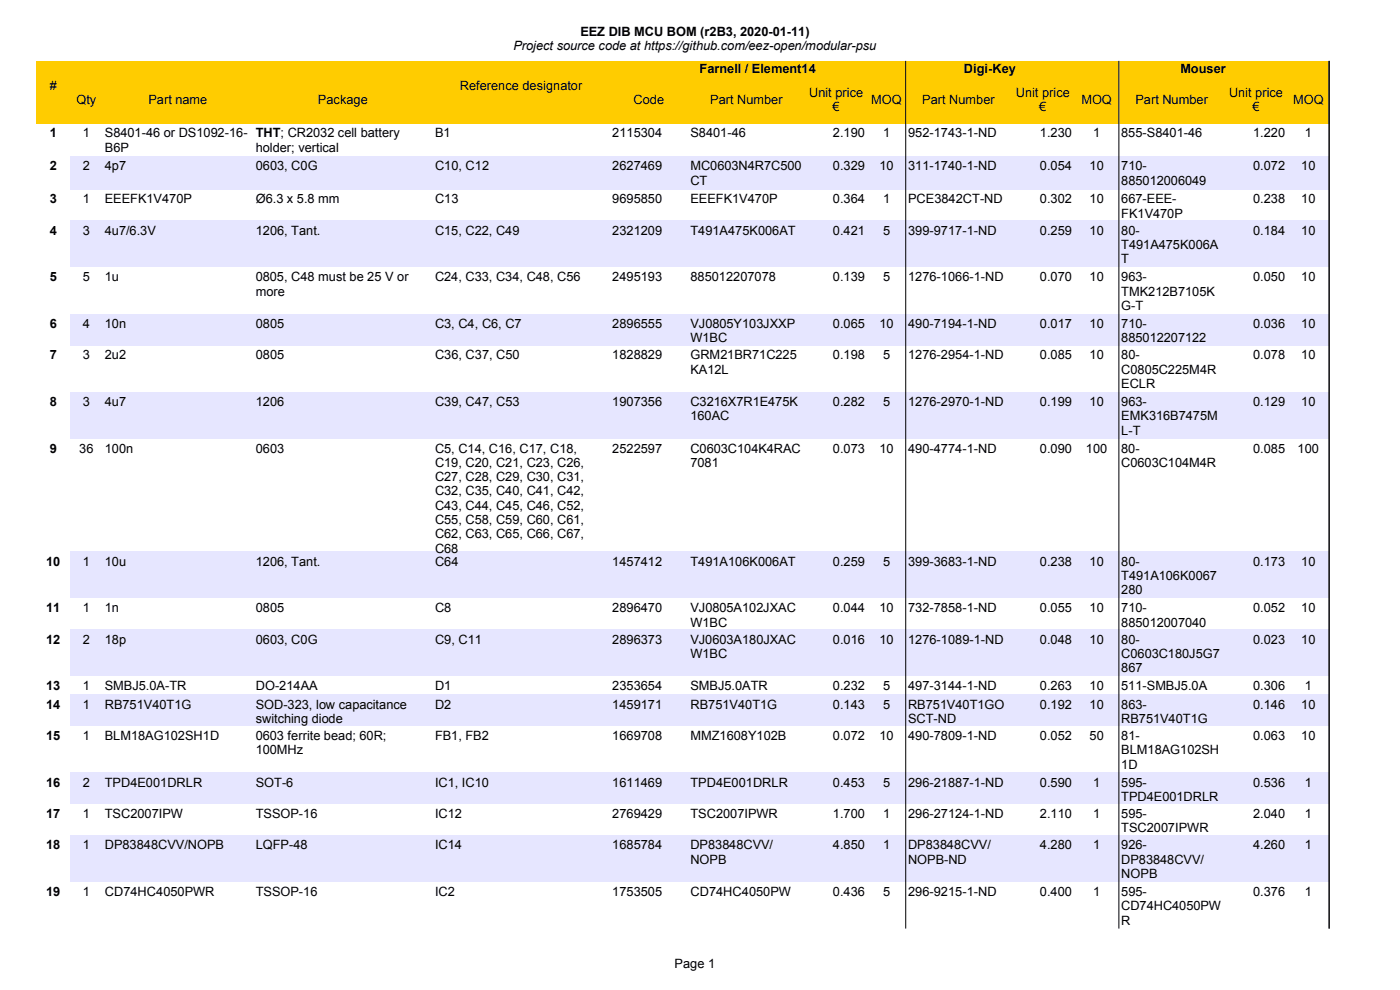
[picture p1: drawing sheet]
<svg xmlns="http://www.w3.org/2000/svg" width="297mm" height="210mm" viewBox="0 0 297 210" stroke-linecap="round" stroke-linejoin="round" font-family="sans-serif">
<defs><g id="words">
<g font-size="2.7">
<text x="108.9" y="10.6">Project source code at https://github.com/eez-open/modular-psu</text>
<text x="123.1" y="7.5">EEZ DIB MCU BOM (r2B3, 2020-01-11)</text>
<text x="148.4" y="15.4">Farnell / Element14</text>
<text x="204.5" y="15.4">Digi-Key</text>
<text x="250.4" y="15.4">Mouser</text>
<text x="10.5" y="19">#</text>
<text x="16.2" y="22.1">Qty</text>
<text x="31.5" y="22.1">Part name</text>
<text x="67.5" y="22.1">Package</text>
<text x="97.5" y="19">Reference designator</text>
<text x="134.4" y="22.1">Code</text>
<text x="150.7" y="22.1">Part Number</text>
<text x="171.7" y="20.6">Unit price</text>
<text x="176.6" y="23.6">€</text>
<text x="184.8" y="22.1">MOQ</text>
<text x="195.6" y="22.1">Part Number</text>
<text x="215.5" y="20.6">Unit price</text>
<text x="220.5" y="23.6">€</text>
<text x="229.4" y="22.1">MOQ</text>
<text x="240.9" y="22.1">Part Number</text>
<text x="260.7" y="20.6">Unit price</text>
<text x="265.7" y="23.6">€</text>
<text x="274.3" y="22.1">MOQ</text>
<text x="10.5" y="29.1">1</text>
<text x="17.6" y="29.1">1</text>
<text x="22.3" y="29.1">S8401-46 or DS1092-16- THT; CR2032 cell battery</text>
<text x="92.3" y="29.1">B1</text>
<text x="129.9" y="29.1">2115304</text>
<text x="146.5" y="29.1">S8401-46</text>
<text x="176.7" y="29.1">2.190</text>
<text x="187.3" y="29.1">1</text>
<text x="192.7" y="29.1">952-1743-1-ND</text>
<text x="220.6" y="29.1">1.230</text>
<text x="231.9" y="29.1">1</text>
<text x="237.8" y="29.1">855-S8401-46</text>
<text x="265.9" y="29.1">1.220</text>
<text x="276.8" y="29.1">1</text>
<text x="22.3" y="32.2">B6P</text>
<text x="54.3" y="32.2">holder; vertical</text>
<text x="10.5" y="36.2">2</text>
<text x="17.6" y="36.2">2</text>
<text x="22.2" y="36.2">4p7</text>
<text x="54.3" y="36.2">0603, C0G</text>
<text x="92.3" y="36.2">C10, C12</text>
<text x="129.9" y="36.2">2627469</text>
<text x="146.5" y="36.2">MC0603N4R7C500</text>
<text x="146.5" y="39.2">CT</text>
<text x="176.7" y="36.2">0.329</text>
<text x="186.5" y="36.2">10</text>
<text x="192.7" y="36.2">311-1740-1-ND</text>
<text x="220.6" y="36.2">0.054</text>
<text x="231.1" y="36.2">10</text>
<text x="237.9" y="36.2">710-</text>
<text x="237.9" y="39.2">885012006049</text>
<text x="265.9" y="36.2">0.072</text>
<text x="276.1" y="36.2">10</text>
<text x="10.5" y="43.1">3</text>
<text x="17.6" y="43.1">1</text>
<text x="22.2" y="43.1">EEEFK1V470P</text>
<text x="54.3" y="43.1">Ø6.3 x 5.8 mm</text>
<text x="92.3" y="43.1">C13</text>
<text x="129.9" y="43.1">9695850</text>
<text x="146.5" y="43.1">EEEFK1V470P</text>
<text x="176.7" y="43.1">0.364</text>
<text x="187.3" y="43.1">1</text>
<text x="192.7" y="43.1">PCE3842CT-ND</text>
<text x="220.6" y="43.1">0.302</text>
<text x="231.1" y="43.1">10</text>
<text x="237.9" y="43.1">667-EEE-</text>
<text x="237.9" y="46.2">FK1V470P</text>
<text x="265.9" y="43.1">0.238</text>
<text x="276.1" y="43.1">10</text>
<text x="10.5" y="49.8">4</text>
<text x="17.6" y="49.8">3</text>
<text x="22.2" y="49.8">4u7/6.3V</text>
<text x="54.3" y="49.8">1206, Tant.</text>
<text x="92.3" y="49.8">C15, C22, C49</text>
<text x="129.9" y="49.8">2321209</text>
<text x="146.5" y="49.8">T491A475K006AT</text>
<text x="176.7" y="49.8">0.421</text>
<text x="187.3" y="49.8">5</text>
<text x="192.7" y="49.8">399-9717-1-ND</text>
<text x="220.6" y="49.8">0.259</text>
<text x="231.1" y="49.8">10</text>
<text x="237.9" y="49.8">80-</text>
<text x="237.9" y="52.8">T491A475K006A</text>
<text x="265.9" y="49.8">0.184</text>
<text x="276.1" y="49.8">10</text>
<text x="10.5" y="59.7">5</text>
<text x="17.6" y="59.7">5</text>
<text x="22.2" y="59.7">1u</text>
<text x="54.3" y="59.7">0805, C48 must be 25 V or</text>
<text x="92.3" y="59.7">C24, C33, C34, C48, C56</text>
<text x="129.9" y="59.7">2495193</text>
<text x="146.5" y="59.7">885012207078</text>
<text x="176.7" y="59.7">0.139</text>
<text x="187.3" y="59.7">5</text>
<text x="192.7" y="59.7">1276-1066-1-ND</text>
<text x="220.6" y="59.7">0.070</text>
<text x="231.1" y="59.7">10</text>
<text x="237.9" y="55.9">T</text>
<text x="237.9" y="59.7">963-</text>
<text x="265.9" y="59.7">0.050</text>
<text x="276.1" y="59.7">10</text>
<text x="54.3" y="62.7">more</text>
<text x="237.9" y="62.7">TMK212B7105K</text>
<text x="237.9" y="65.8">G-T</text>
<text x="10.5" y="69.6">6</text>
<text x="17.6" y="69.6">4</text>
<text x="22.2" y="69.6">10n</text>
<text x="54.3" y="69.6">0805</text>
<text x="92.3" y="69.6">C3, C4, C6, C7</text>
<text x="129.9" y="69.6">2896555</text>
<text x="146.5" y="69.6">VJ0805Y103JXXP</text>
<text x="176.7" y="69.6">0.065</text>
<text x="186.5" y="69.6">10</text>
<text x="192.7" y="69.6">490-7194-1-ND</text>
<text x="220.6" y="69.6">0.017</text>
<text x="231.1" y="69.6">10</text>
<text x="237.9" y="69.6">710-</text>
<text x="265.9" y="69.6">0.036</text>
<text x="276.1" y="69.6">10</text>
<text x="10.5" y="76.2">7</text>
<text x="17.6" y="76.2">3</text>
<text x="22.2" y="76.2">2u2</text>
<text x="54.3" y="76.2">0805</text>
<text x="92.3" y="76.2">C36, C37, C50</text>
<text x="129.9" y="76.2">1828829</text>
<text x="146.5" y="72.6">W1BC</text>
<text x="146.5" y="76.2">GRM21BR71C225</text>
<text x="176.7" y="76.2">0.198</text>
<text x="187.3" y="76.2">5</text>
<text x="192.7" y="76.2">1276-2954-1-ND</text>
<text x="220.6" y="76.2">0.085</text>
<text x="231.1" y="76.2">10</text>
<text x="237.9" y="72.6">885012207122</text>
<text x="237.9" y="76.2">80-</text>
<text x="265.9" y="76.2">0.078</text>
<text x="276.1" y="76.2">10</text>
<text x="146.5" y="79.3">KA12L</text>
<text x="237.9" y="79.3">C0805C225M4R</text>
<text x="237.9" y="82.3">ECLR</text>
<text x="10.5" y="86.1">8</text>
<text x="17.6" y="86.1">3</text>
<text x="22.2" y="86.1">4u7</text>
<text x="54.3" y="86.1">1206</text>
<text x="92.3" y="86.1">C39, C47, C53</text>
<text x="129.9" y="86.1">1907356</text>
<text x="146.5" y="86.1">C3216X7R1E475K</text>
<text x="146.5" y="89.1">160AC</text>
<text x="176.7" y="86.1">0.282</text>
<text x="187.3" y="86.1">5</text>
<text x="192.7" y="86.1">1276-2970-1-ND</text>
<text x="220.6" y="86.1">0.199</text>
<text x="231.1" y="86.1">10</text>
<text x="237.9" y="86.1">963-</text>
<text x="237.9" y="89.1">EMK316B7475M</text>
<text x="265.9" y="86.1">0.129</text>
<text x="276.1" y="86.1">10</text>
<text x="10.5" y="96">9</text>
<text x="16.8" y="96">36</text>
<text x="22.2" y="96">100n</text>
<text x="54.3" y="96">0603</text>
<text x="92.3" y="96">C5, C14, C16, C17, C18,</text>
<text x="129.9" y="96">2522597</text>
<text x="146.5" y="96">C0603C104K4RAC</text>
<text x="176.7" y="96">0.073</text>
<text x="186.5" y="96">10</text>
<text x="192.7" y="96">490-4774-1-ND</text>
<text x="220.6" y="96">0.090</text>
<text x="230.4" y="96">100</text>
<text x="237.8" y="96">80-</text>
<text x="237.9" y="92.2">L-T</text>
<text x="265.9" y="96">0.085</text>
<text x="275.3" y="96">100</text>
<text x="92.3" y="99">C19, C20, C21, C23, C26,</text>
<text x="146.5" y="99">7081</text>
<text x="237.8" y="99">C0603C104M4R</text>
<text x="92.3" y="102.1">C27, C28, C29, C30, C31,</text>
<text x="92.3" y="105.1">C32, C35, C40, C41, C42,</text>
<text x="92.3" y="108.1">C43, C44, C45, C46, C52,</text>
<text x="92.3" y="111.2">C55, C58, C59, C60, C61,</text>
<text x="92.3" y="114.2">C62, C63, C65, C66, C67,</text>
<text x="92.3" y="117.3">C68</text>
<text x="9.8" y="120">10</text>
<text x="17.6" y="120">1</text>
<text x="22.2" y="120">10u</text>
<text x="54.3" y="120">1206, Tant.</text>
<text x="92.3" y="120">C64</text>
<text x="129.9" y="120">1457412</text>
<text x="146.5" y="120">T491A106K006AT</text>
<text x="176.7" y="120">0.259</text>
<text x="187.3" y="120">5</text>
<text x="192.7" y="120">399-3683-1-ND</text>
<text x="220.6" y="120">0.238</text>
<text x="231.1" y="120">10</text>
<text x="237.9" y="120">80-</text>
<text x="237.9" y="123">T491A106K0067</text>
<text x="265.9" y="120">0.173</text>
<text x="276.1" y="120">10</text>
<text x="9.8" y="129.9">11</text>
<text x="17.6" y="129.9">1</text>
<text x="22.2" y="129.9">1n</text>
<text x="54.3" y="129.9">0805</text>
<text x="92.3" y="129.9">C8</text>
<text x="129.9" y="129.9">2896470</text>
<text x="146.5" y="129.9">VJ0805A102JXAC</text>
<text x="176.7" y="129.9">0.044</text>
<text x="186.5" y="129.9">10</text>
<text x="192.7" y="129.9">732-7858-1-ND</text>
<text x="220.6" y="129.9">0.055</text>
<text x="231.1" y="129.9">10</text>
<text x="237.9" y="126.1">280</text>
<text x="237.9" y="129.9">710-</text>
<text x="265.9" y="129.9">0.052</text>
<text x="276.1" y="129.9">10</text>
<text x="9.8" y="136.6">12</text>
<text x="17.6" y="136.6">2</text>
<text x="22.2" y="136.6">18p</text>
<text x="54.3" y="136.6">0603, C0G</text>
<text x="92.3" y="136.6">C9, C11</text>
<text x="129.9" y="136.6">2896373</text>
<text x="146.5" y="132.9">W1BC</text>
<text x="146.5" y="136.6">VJ0603A180JXAC</text>
<text x="176.7" y="136.6">0.016</text>
<text x="186.5" y="136.6">10</text>
<text x="192.7" y="136.6">1276-1089-1-ND</text>
<text x="220.6" y="136.6">0.048</text>
<text x="231.1" y="136.6">10</text>
<text x="237.9" y="132.9">885012007040</text>
<text x="237.9" y="136.6">80-</text>
<text x="265.9" y="136.6">0.023</text>
<text x="276.1" y="136.6">10</text>
<text x="146.5" y="139.6">W1BC</text>
<text x="237.9" y="139.6">C0603C180J5G7</text>
<text x="237.9" y="142.6">867</text>
<text x="9.8" y="146.4">13</text>
<text x="17.6" y="146.4">1</text>
<text x="22.2" y="146.4">SMBJ5.0A-TR</text>
<text x="54.3" y="146.4">DO-214AA</text>
<text x="92.3" y="146.4">D1</text>
<text x="129.9" y="146.4">2353654</text>
<text x="146.5" y="146.4">SMBJ5.0ATR</text>
<text x="176.7" y="146.4">0.232</text>
<text x="187.3" y="146.4">5</text>
<text x="192.7" y="146.4">497-3144-1-ND</text>
<text x="220.6" y="146.4">0.263</text>
<text x="231.1" y="146.4">10</text>
<text x="237.8" y="146.4">511-SMBJ5.0A</text>
<text x="265.9" y="146.4">0.306</text>
<text x="276.8" y="146.4">1</text>
<text x="9.8" y="150.3">14</text>
<text x="17.6" y="150.3">1</text>
<text x="22.2" y="150.3">RB751V40T1G</text>
<text x="54.3" y="150.3">SOD-323, low capacitance</text>
<text x="54.3" y="153.4">switching diode</text>
<text x="92.3" y="150.3">D2</text>
<text x="129.9" y="150.3">1459171</text>
<text x="146.5" y="150.3">RB751V40T1G</text>
<text x="176.7" y="150.3">0.143</text>
<text x="187.3" y="150.3">5</text>
<text x="192.7" y="150.3">RB751V40T1GO</text>
<text x="192.7" y="153.4">SCT-ND</text>
<text x="220.6" y="150.3">0.192</text>
<text x="231.1" y="150.3">10</text>
<text x="237.9" y="150.3">863-</text>
<text x="237.9" y="153.4">RB751V40T1G</text>
<text x="265.9" y="150.3">0.146</text>
<text x="276.1" y="150.3">10</text>
<text x="9.8" y="157">15</text>
<text x="17.6" y="157">1</text>
<text x="22.2" y="157">BLM18AG102SH1D</text>
<text x="54.3" y="157">0603 ferrite bead; 60R;</text>
<text x="54.3" y="160">100MHz</text>
<text x="92.3" y="157">FB1, FB2</text>
<text x="129.9" y="157">1669708</text>
<text x="146.5" y="157">MMZ1608Y102B</text>
<text x="176.7" y="157">0.072</text>
<text x="186.5" y="157">10</text>
<text x="192.7" y="157">490-7809-1-ND</text>
<text x="220.6" y="157">0.052</text>
<text x="231.1" y="157">50</text>
<text x="237.9" y="157">81-</text>
<text x="237.9" y="160">BLM18AG102SH</text>
<text x="265.9" y="157">0.063</text>
<text x="276.1" y="157">10</text>
<text x="9.8" y="166.9">16</text>
<text x="17.6" y="166.9">2</text>
<text x="22.2" y="166.9">TPD4E001DRLR</text>
<text x="54.3" y="166.9">SOT-6</text>
<text x="92.3" y="166.9">IC1, IC10</text>
<text x="129.9" y="166.9">1611469</text>
<text x="146.5" y="166.9">TPD4E001DRLR</text>
<text x="176.7" y="166.9">0.453</text>
<text x="187.3" y="166.9">5</text>
<text x="192.7" y="166.9">296-21887-1-ND</text>
<text x="220.6" y="166.9">0.590</text>
<text x="231.9" y="166.9">1</text>
<text x="237.9" y="163.1">1D</text>
<text x="237.9" y="166.9">595-</text>
<text x="265.9" y="166.9">0.536</text>
<text x="276.8" y="166.9">1</text>
<text x="9.8" y="173.5">17</text>
<text x="17.6" y="173.5">1</text>
<text x="22.2" y="173.5">TSC2007IPW</text>
<text x="54.3" y="173.5">TSSOP-16</text>
<text x="92.3" y="173.5">IC12</text>
<text x="129.9" y="173.5">2769429</text>
<text x="146.5" y="173.5">TSC2007IPWR</text>
<text x="176.7" y="173.5">1.700</text>
<text x="187.3" y="173.5">1</text>
<text x="192.7" y="173.5">296-27124-1-ND</text>
<text x="220.6" y="173.5">2.110</text>
<text x="231.9" y="173.5">1</text>
<text x="237.9" y="169.9">TPD4E001DRLR</text>
<text x="237.9" y="173.5">595-</text>
<text x="265.9" y="173.5">2.040</text>
<text x="276.8" y="173.5">1</text>
<text x="237.9" y="176.6">TSC2007IPWR</text>
<text x="9.8" y="180.2">18</text>
<text x="17.6" y="180.2">1</text>
<text x="22.2" y="180.2">DP83848CVV/NOPB</text>
<text x="54.3" y="180.2">LQFP-48</text>
<text x="92.3" y="180.2">IC14</text>
<text x="129.9" y="180.2">1685784</text>
<text x="146.5" y="180.2">DP83848CVV/</text>
<text x="146.5" y="183.2">NOPB</text>
<text x="176.7" y="180.2">4.850</text>
<text x="187.3" y="180.2">1</text>
<text x="192.7" y="180.2">DP83848CVV/</text>
<text x="192.7" y="183.2">NOPB-ND</text>
<text x="220.6" y="180.2">4.280</text>
<text x="231.9" y="180.2">1</text>
<text x="237.9" y="180.2">926-</text>
<text x="237.9" y="183.2">DP83848CVV/</text>
<text x="265.9" y="180.2">4.260</text>
<text x="276.8" y="180.2">1</text>
<text x="9.8" y="190.1">19</text>
<text x="17.6" y="190.1">1</text>
<text x="22.2" y="190.1">CD74HC4050PWR</text>
<text x="54.3" y="190.1">TSSOP-16</text>
<text x="92.3" y="190.1">IC2</text>
<text x="129.9" y="190.1">1753505</text>
<text x="146.5" y="190.1">CD74HC4050PW</text>
<text x="176.7" y="190.1">0.436</text>
<text x="187.3" y="190.1">5</text>
<text x="192.7" y="190.1">296-9215-1-ND</text>
<text x="220.6" y="190.1">0.400</text>
<text x="231.9" y="190.1">1</text>
<text x="237.9" y="186.3">NOPB</text>
<text x="237.9" y="190.1">595-</text>
<text x="265.9" y="190.1">0.376</text>
<text x="276.8" y="190.1">1</text>
<text x="237.9" y="193.1">CD74HC4050PW</text>
<text x="237.9" y="196.1">R</text>
<text x="143.1" y="205.2">Page 1</text>
</g>
</g></defs>
<path d="M7.6 12.9h274.3v13.3h-274.3z" fill-rule="evenodd" fill="#fc0"/>
<g fill="#e6e6ff">
<path d="M14.9 33.2h267v7h-267z" fill-rule="evenodd"/>
<path d="M14.9 46.8h267v9.9h-267z" fill-rule="evenodd"/>
<path d="M14.9 66.6h267v6.6h-267z" fill-rule="evenodd"/>
<path d="M14.9 83.1h267v9.9h-267z" fill-rule="evenodd"/>
<path d="M14.9 117h267v9.9h-267z" fill-rule="evenodd"/>
<path d="M14.9 133.6h267v9.8h-267z" fill-rule="evenodd"/>
<path d="M14.9 147.3h267v6.7h-267z" fill-rule="evenodd"/>
<path d="M14.9 163.9h267v6.6h-267z" fill-rule="evenodd"/>
<path d="M14.9 177.2h267v9.9h-267z" fill-rule="evenodd"/>
</g>
<path d="M192.1 12.9v184.1M237.4 12.9v184.1M282 12.9v184.1" fill="none" stroke="#000" stroke-width=".21"/>
<use href="#words"/>
</svg>
